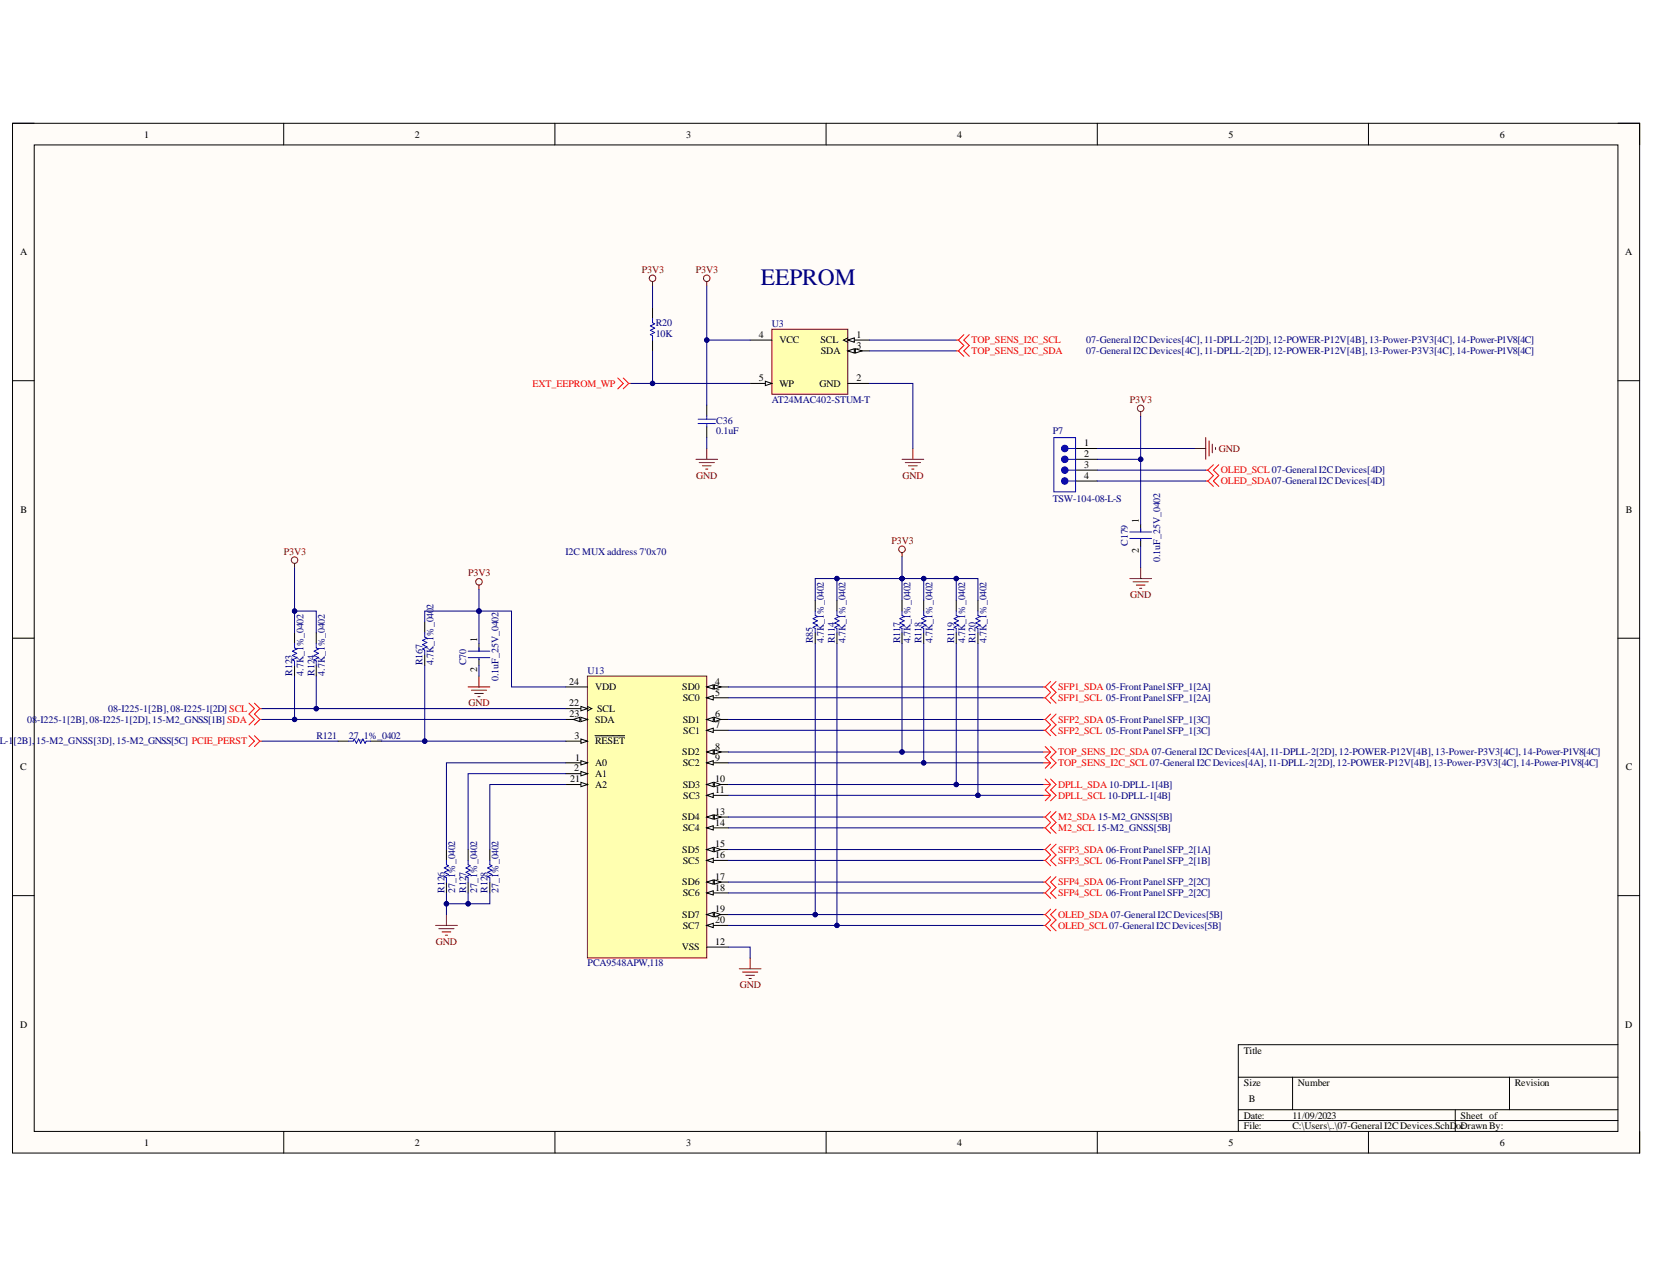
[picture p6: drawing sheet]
<svg xmlns="http://www.w3.org/2000/svg" width="279mm" height="216mm" viewBox="0 0 279 216" stroke-linecap="round" stroke-linejoin="round" font-family="sans-serif">
<defs><g id="words">
<text font-size="4" fill="#000080" x="128.5" y="48.2">EEPROM</text>
<g font-size="1.7">
<text x="24.4" y="23.2">1</text>
<text x="70.1" y="23.2">2</text>
<text x="115.9" y="23.2">3</text>
<text x="161.7" y="23.2">4</text>
<text x="207.5" y="23.2">5</text>
<text x="253.3" y="23.2">6</text>
<text x="3.4" y="43.1">A</text>
<text x="274.6" y="43.1">A</text>
<text x="128.2" y="57.1">4</text>
<text x="131.7" y="58">VCC</text>
<text x="138.6" y="58">SCL</text>
<text x="138.7" y="59.8">SDA</text>
<text x="144.7" y="57.1">1</text>
<text x="144.7" y="58.9">3</text>
<text x="128.2" y="64.4">5</text>
<text x="131.7" y="65.3">WP</text>
<text x="138.4" y="65.3">GND</text>
<text x="144.7" y="64.4">2</text>
<text x="183.1" y="75.4">1</text>
<text x="183.1" y="77.2">2</text>
<text x="183.1" y="79.1">3</text>
<text x="183.1" y="80.9">4</text>
<text x="3.5" y="86.6">B</text>
<text x="192.4" y="88.4" transform="rotate(-90 192.4 88.4)">1</text>
<text x="274.6" y="86.6">B</text>
<text x="192.4" y="93.4" transform="rotate(-90 192.4 93.4)">2</text>
<text x="80.6" y="113.5" transform="rotate(-90 80.6 113.5)">2</text>
<text x="80.6" y="108.5" transform="rotate(-90 80.6 108.5)">1</text>
<text x="96.1" y="115.7">24</text>
<text x="96.1" y="119.3">22</text>
<text x="100.5" y="116.6">VDD</text>
<text x="115.3" y="116.6">SD0</text>
<text x="115.3" y="118.4">SC0</text>
<text x="120.8" y="115.7">4</text>
<text x="120.8" y="117.6">5</text>
<text x="96.2" y="121.2">23</text>
<text x="97.1" y="124.8">3</text>
<text x="100.5" y="125.8">RESET</text>
<text x="100.5" y="122.1">SDA</text>
<text x="100.9" y="120.3">SCL</text>
<text x="115.3" y="122.1">SD1</text>
<text x="115.4" y="124">SC1</text>
<text x="120.8" y="121.2">6</text>
<text x="120.8" y="123">7</text>
<text x="3.4" y="130.1">C</text>
<text x="97" y="130.3">2</text>
<text x="97.2" y="128.5">1</text>
<text x="100.5" y="129.5">A0</text>
<text x="100.5" y="131.2">A1</text>
<text x="115.3" y="127.6">SD2</text>
<text x="115.3" y="129.5">SC2</text>
<text x="120.8" y="126.7">8</text>
<text x="120.8" y="128.5">9</text>
<text x="274.6" y="130.1">C</text>
<text x="96.3" y="132.2">21</text>
<text x="100.5" y="133.1">A2</text>
<text x="115.3" y="133.1">SD3</text>
<text x="115.4" y="135">SC3</text>
<text x="120.8" y="132.2">10</text>
<text x="120.8" y="137.7">13</text>
<text x="120.8" y="134">11</text>
<text x="115.3" y="138.6">SD4</text>
<text x="115.3" y="140.5">SC4</text>
<text x="120.8" y="143.2">15</text>
<text x="120.8" y="139.5">14</text>
<text x="115.3" y="144.1">SD5</text>
<text x="115.3" y="149.6">SD6</text>
<text x="115.3" y="145.9">SC5</text>
<text x="120.8" y="148.7">17</text>
<text x="120.8" y="145">16</text>
<text x="115.3" y="155.1">SD7</text>
<text x="115.3" y="151.4">SC6</text>
<text x="120.8" y="154.1">19</text>
<text x="120.8" y="150.5">18</text>
<text x="115.2" y="160.6">VSS</text>
<text x="115.3" y="156.9">SC7</text>
<text x="120.8" y="156">20</text>
<text x="120.8" y="159.6">12</text>
<text x="3.4" y="173.6">D</text>
<text x="274.6" y="173.6">D</text>
<text x="210.1" y="178">Title</text>
<text x="210.1" y="183.5">Size</text>
<text x="219.3" y="183.5">Number</text>
<text x="255.9" y="183.5">Revision</text>
<text x="210.1" y="189">Date:</text>
<text x="210.1" y="190.7">File:</text>
<text x="211" y="186.2">B</text>
<text x="218.3" y="189">11/09/2023</text>
<text x="218.3" y="190.7">C:\Users\..\07-GeneralI2CDevices.SchD</text>
<text x="246" y="190.7">oDrawnBy:</text>
<text x="246.7" y="189">Sheet of</text>
<text x="246.7" y="190.7">c</text>
<text x="24.4" y="193.5">1</text>
<text x="70.1" y="193.5">2</text>
<text x="115.9" y="193.5">3</text>
<text x="161.7" y="193.5">4</text>
<text x="207.5" y="193.5">5</text>
<text x="253.3" y="193.5">6</text>
</g>
<g font-size="1.7" fill="#800000">
<text x="108.4" y="46.1">P3V3</text>
<text x="117.5" y="46.1">P3V3</text>
<text x="190.8" y="68.1">P3V3</text>
<text x="205.9" y="76.3">GND</text>
<text x="117.6" y="80.9">GND</text>
<text x="152.5" y="80.9">GND</text>
<text x="47.9" y="93.7">P3V3</text>
<text x="150.6" y="91.9">P3V3</text>
<text x="79.1" y="97.4">P3V3</text>
<text x="190.9" y="101.1">GND</text>
<text x="79.1" y="119.3">GND</text>
<text x="73.6" y="159.6">GND</text>
<text x="125" y="167">GND</text>
</g>
<g font-size="1.7" fill="#000080">
<text x="110.8" y="55.1">R20</text>
<text x="110.8" y="56.9">10K</text>
<text x="130.4" y="55.3">U3</text>
<text x="183.5" y="59.8">07-GeneralI2CDevices[4C],11-DPLL-2[2D],12-POWER-P12V[4B],13-Power-P3V3[4C],14-Power-P1V8[4C]</text>
<text x="183.5" y="58">07-GeneralI2CDevices[4C],11-DPLL-2[2D],12-POWER-P12V[4B],13-Power-P3V3[4C],14-Power-P1V8[4C]</text>
<text x="121" y="71.6">C36</text>
<text x="130.4" y="68.1">AT24MAC402-STUM-T</text>
<text x="121" y="73.4">0.1uF</text>
<text x="177.8" y="73.4">P7</text>
<text x="177.8" y="84.8">TSW-104-08-L-S</text>
<text x="95.5" y="93.7">I2C MUX address 7'0x70</text>
<text x="190.5" y="92.2" transform="rotate(-90 190.5 92.2)">C179</text>
<text x="196" y="95" transform="rotate(-90 196 95)">0.1uF_25V_0402</text>
<text x="73.2" y="102.9" transform="rotate(-90 73.2 102.9)">2</text>
<text x="71.4" y="112.4" transform="rotate(-90 71.4 112.4)">R167</text>
<text x="73.2" y="112.4" transform="rotate(-90 73.2 112.4)">4.7K_1%_040</text>
<text x="78.7" y="112.4" transform="rotate(-90 78.7 112.4)">C70</text>
<text x="99.3" y="113.8">U13</text>
<text x="137.3" y="108.7" transform="rotate(-90 137.3 108.7)">R85</text>
<text x="139.2" y="108.7" transform="rotate(-90 139.2 108.7)">4.7K_1%_0402</text>
<text x="141" y="108.7" transform="rotate(-90 141 108.7)">R114</text>
<text x="142.8" y="108.7" transform="rotate(-90 142.8 108.7)">4.7K_1%_0402</text>
<text x="152" y="108.7" transform="rotate(-90 152 108.7)">R117</text>
<text x="153.8" y="108.7" transform="rotate(-90 153.8 108.7)">4.7K_1%_0402</text>
<text x="155.7" y="108.7" transform="rotate(-90 155.7 108.7)">R118</text>
<text x="157.5" y="108.7" transform="rotate(-90 157.5 108.7)">4.7K_1%_0402</text>
<text x="161.2" y="108.7" transform="rotate(-90 161.2 108.7)">R119</text>
<text x="163" y="108.7" transform="rotate(-90 163 108.7)">4.7K_1%_0402</text>
<text x="164.8" y="108.7" transform="rotate(-90 164.8 108.7)">R120</text>
<text x="166.7" y="108.7" transform="rotate(-90 166.7 108.7)">4.7K_1%_0402</text>
<text x="49.4" y="114.2" transform="rotate(-90 49.4 114.2)">R123</text>
<text x="51.2" y="114.2" transform="rotate(-90 51.2 114.2)">4.7K_1%_0402</text>
<text x="53.1" y="114.2" transform="rotate(-90 53.1 114.2)">R124</text>
<text x="54.9" y="114.2" transform="rotate(-90 54.9 114.2)">4.7K_1%_0402</text>
<text x="84.2" y="115.1" transform="rotate(-90 84.2 115.1)">0.1uF_25V_0402</text>
<text x="-.2" y="125.8">L-1[2B],</text>
<text x="4.6" y="122.1">08-I225-1[2B],08-I225-1[2D],15-M2_GNSS[1B] SDA</text>
<text x="6.1" y="125.8">15-M2_GNSS[3D],15-M2_GNSS[5C] PCIE_PERST</text>
<text x="18.3" y="120.3">08-I225-1[2B],08-I225-1[2D] SCL</text>
<text x="53.4" y="124.8">R121</text>
<text x="58.9" y="124.8">27_1%_0402</text>
<text x="75.1" y="150.9" transform="rotate(-90 75.1 150.9)">R126</text>
<text x="76.9" y="150.9" transform="rotate(-90 76.9 150.9)">27_1%_0402</text>
<text x="78.7" y="150.9" transform="rotate(-90 78.7 150.9)">R127</text>
<text x="80.6" y="150.9" transform="rotate(-90 80.6 150.9)">27_1%_0402</text>
<text x="82.4" y="150.9" transform="rotate(-90 82.4 150.9)">R128</text>
<text x="84.2" y="150.9" transform="rotate(-90 84.2 150.9)">27_1%_0402</text>
<text x="99.3" y="163.3">PCA9548APW,118</text>
</g>
<g font-size="1.7" fill="#f00">
<text x="164.1" y="59.8">TOP_SENS_I2C_SDA</text>
<text x="164.1" y="58">TOP_SENS_I2C_SCL</text>
<text x="90" y="65.3">EXT_EEPROM_WP</text>
<text x="206.2" y="80">OLED_SCL 07-GeneralI2CDevices[4D]</text>
<text x="206.2" y="81.8">OLED_SDA07-GeneralI2CDevices[4D]</text>
<text x="178.8" y="116.6">SFP1_SDA 05-FrontPanelSFP_1[2A]</text>
<text x="178.8" y="118.4">SFP1_SCL 05-FrontPanelSFP_1[2A]</text>
<text x="178.8" y="122.1">SFP2_SDA 05-FrontPanelSFP_1[3C]</text>
<text x="178.8" y="124">SFP2_SCL 05-FrontPanelSFP_1[3C]</text>
<text x="178.8" y="129.5">TOP_SENS_I2C_SCL 07-GeneralI2CDevices[4A],11-DPLL-2[2D],12-POWER-P12V[4B],13-Power-P3V3[4C],14-Power-P1V8[4C]</text>
<text x="178.8" y="127.6">TOP_SENS_I2C_SDA 07-GeneralI2CDevices[4A],11-DPLL-2[2D],12-POWER-P12V[4B],13-Power-P3V3[4C],14-Power-P1V8[4C]</text>
<text x="178.8" y="135">DPLL_SCL 10-DPLL-1[4B]</text>
<text x="178.8" y="133.1">DPLL_SDA 10-DPLL-1[4B]</text>
<text x="178.8" y="140.5">M2_SCL 15-M2_GNSS[5B]</text>
<text x="178.8" y="138.6">M2_SDA 15-M2_GNSS[5B]</text>
<text x="178.8" y="144.1">SFP3_SDA 06-FrontPanelSFP_2[1A]</text>
<text x="178.8" y="145.9">SFP3_SCL 06-FrontPanelSFP_2[1B]</text>
<text x="178.8" y="149.6">SFP4_SDA 06-FrontPanelSFP_2[2C]</text>
<text x="178.8" y="151.4">SFP4_SCL 06-FrontPanelSFP_2[2C]</text>
<text x="178.8" y="155.1">OLED_SDA 07-GeneralI2CDevices[5B]</text>
<text x="178.8" y="156.9">OLED_SCL 07-GeneralI2CDevices[5B]</text>
</g>
</g></defs>
<path d="M2.1 20.8h274.9v174h-274.9z" fill-rule="evenodd" fill="#fffcf8"/>
<path d="M2.1 20.8h274.9v174h-274.9z" fill="none" stroke="#000" stroke-width=".17"/>
<path d="M5.8 24.5h267.5v166.6h-267.5z" fill-rule="evenodd" fill="#fffcf8"/>
<g fill="none" stroke="#000" stroke-width=".17">
<path d="M2.1 20.8h3.7M5.8 24.5h267.5v166.6h-267.5zM47.9 20.8v3.7M93.7 20.8v3.7M139.5 20.8v3.7M185.4 20.8v3.7M231.2 20.8v3.7M273.3 20.8h3.7v3.7M2.1 64.3h3.7M273.3 64.3h3.7M2.1 107.8h3.7M49.8 106.9v1.8"/>
<path d="M49.8 112.4v1.8M53.4 106.9v1.8M53.4 112.4v1.8M80.9 108.7v1.3M80.9 111.3v1.1M152.4 101.4v1.8M152.4 106.9v1.8M156 101.4v1.8M156 106.9v1.8M161.5 101.4v1.8M161.5 106.9v1.8M165.2 101.4v1.8"/>
<path d="M165.2 106.9v1.8M273.3 107.8h3.7M57.1 125.2h1.8M62.6 125.2h1.8M2.1 151.3h3.7M75.4 143.5v1.9M75.4 149v1.8M79.1 143.5v1.9M79.1 149v1.8M82.7 143.5v1.9M82.7 149v1.8M273.3 151.3h3.7"/>
<path d="M273.3 176.5h-64.1v14.6M47.9 191.1v3.7M93.7 191.1v3.7M139.5 191.1v3.7M185.4 191.1v3.7M209.2 182h64.1M209.2 187.5h64.1M209.2 189.3h64.1M218.3 182v5.5M231.2 191.1v3.7M245.8 187.5v3.6M255 182v5.5"/>
<path d="M277 191.1v3.7"/>
</g>
<g fill="none" stroke="#00f" stroke-width=".17">
<path d="M49.8 108.7v.8l.3 .1-.7 .4 .7 .4-.7 .3 .7 .4-.7 .4 .4 .2v.7M53.4 108.7v.8l.4 .1-.7 .4 .7 .4-.7 .3 .7 .4-.7 .4 .3 .2v.7M79.1 110h3.6M79.1 111.1h3.6M80.9 109.5v.5M80.9 111.3v.2M152.4 103.2v.8l.3 .1-.7 .4 .7 .4-.7 .3 .7 .4-.7 .4 .4 .2v.7M156 103.2v.8l.4 .1-.7 .4 .7 .4-.7 .3 .7 .4-.7 .4 .3 .2v.7M161.5 103.2v.8l.4 .1-.7 .4 .7 .4-.7 .3 .7 .4-.7 .4 .3 .2v.7M165.2 103.2v.8l.4 .1-.8 .4 .8 .4-.8 .3 .8 .4-.8 .4 .4 .2v.7M58.9 125.2h.8l.1-.4 .4 .8 .4-.8 .3 .8 .4-.8 .4 .8 .2-.4h.7M75.4 145.4v.7l.4 .2-.8 .3 .8 .4-.8 .4 .8 .3-.8 .4 .4 .2v.7"/>
<path d="M79.1 145.4v.7l.3 .2-.7 .3 .7 .4-.7 .4 .7 .3-.7 .4 .4 .2v.7M82.7 145.4v.7l.4 .2-.7 .3 .7 .4-.7 .4 .7 .3-.7 .4 .3 .2v.7"/>
</g>
<g fill="none" stroke="#800000" stroke-width=".17">
<path d="M49.8 95.2v.7M80.9 98.8v.8M152.4 93.3v.8M79.1 116.1h3.6M79.6 116.6h2.6M80.2 117.1h1.4M80.7 117.7h.4M80.9 114.2v1.9M73.6 156.3h3.6M74.1 156.9h2.6M74.7 157.4h1.4M75.2 158h.4"/>
<path d="M75.4 154.5v1.8M124.9 163.7h3.7M125.4 164.2h2.6M126 164.8h1.5M126.5 165.3h.4M126.7 161.8v1.9"/>
<circle cx="49.8" cy="94.6" r=".55"/>
<circle cx="80.9" cy="98.3" r=".55"/>
<circle cx="152.4" cy="92.8" r=".55"/>
</g>
<g fill="none" stroke="#f00" stroke-width=".17">
<path d="M42.1 118.8l.9 .9-.9 .9 .9 .9-.9 1M43 118.8l.9 .9M43.9 119.7l-.9 .9 .9 .9M43.9 119.7h.4M42.1 124.3l.9 .9-.9 .9M43 124.3l.9 .9M43.9 125.2l-.9 .9M43.9 125.2h.4M43.9 121.5l-.9 1M43.9 121.5h.4M176.2 134.4h1.3M176.2 132.5h1.3"/>
<path d="M176.2 128.9h1.3M176.2 127h1.3M176.6 131.6l.9 .9M176.6 126.1l.9 .9M177.5 134.4l-.9 .9M177.5 132.5l-.9 1 .9 .9M177.5 131.6l.9 .9-.9 1 .9 .9-.9 .9M177.5 128.9l-.9 .9M177.5 127l-.9 1 .9 .9M177.5 126.1l.9 .9-.9 1 .9 .9-.9 .9"/>
</g>
<path d="M130.4 55.6h12.8v11h-12.8z" fill-rule="evenodd" fill="#ffffb0"/>
<path d="M130.4 55.6h12.8v11h-12.8z" fill="none" stroke="#800000" stroke-width=".17"/>
<path d="M126.7 57.5h3.7M143.2 57.5h3.7" fill="none" stroke="#000" stroke-width=".17"/>
<path d="M143.2 57.5l1.1-.4v.7z" fill="#f8fcff"/>
<path d="M143.2 57.5l1.1-.4v.7zM143.2 57.1l-.7 .4 .7 .3M143.2 59.3h3.7" fill="none" stroke="#000" stroke-width=".17"/>
<path d="M143.2 59.3l1.1-.4v.7z" fill="#f8fcff"/>
<path d="M143.2 59.3l1.1-.4v.7z" fill="none" stroke="#000" stroke-width=".17"/>
<path d="M144.5 58.9l1.1 .4-1.1 .3z" fill="#f8fcff"/>
<path d="M144.5 58.9l1.1 .4-1.1 .3zM126.7 64.8h3.7" fill="none" stroke="#000" stroke-width=".17"/>
<path d="M129.3 64.4l1.1 .4-1.1 .3z" fill="#f8fcff"/>
<path d="M110.2 52v1.8M110.2 57.5v1.8M119.4 68.4v1.9M119.4 72.1v1.8M129.3 64.4l1.1 .4-1.1 .3zM143.2 64.8h3.7M71.7 105.1v1.8M71.7 110.6v1.8" fill="none" stroke="#000" stroke-width=".17"/>
<g fill="none" stroke="#f00" stroke-width=".17">
<path d="M161.5 59.3h.4M161.5 57.5h.4M161.9 59.3l.9 .9M161.9 57.5l.9 .9-.9 .9M162.8 56.5l-.9 1M163.7 56.5l-.9 1 .9 .9-.9 .9 .9 .9M104.4 63.9l.9 .9-.9 .9M105.3 63.9l.9 .9M106.2 64.8l-.9 .9M106.2 64.8h.4M176.2 116.1h.4M176.2 117.9h.4"/>
<path d="M176.6 116.1l.9 .9-.9 .9M176.6 117.9l.9 .9M177.5 115.1l-.9 1M178.4 115.1l-.9 1 .9 .9-.9 .9 .9 .9M176.2 121.5h.4M176.2 123.4h.4M176.6 121.5l.9 1-.9 .9M176.6 123.4l.9 .9M177.5 120.6l-.9 .9M178.4 120.6l-.9 .9 .9 1-.9 .9 .9 .9"/>
</g>
<g fill="none" stroke="#800000" stroke-width=".17">
<path d="M110.2 47.6v.7M119.4 47.6v.7M117.6 77.6h3.6M118.1 78.1h2.6M118.7 78.7h1.4M119.2 79.2h.4M119.4 75.8v1.8M152.4 77.6h3.6M152.9 78.1h2.6M153.5 78.7h1.4M154 79.2h.4M154.2 75.8v1.8"/>
<circle cx="110.2" cy="47" r=".55"/>
<circle cx="119.4" cy="47" r=".55"/>
</g>
<path d="M110.2 53.8v.7l.4 .2-.7 .4 .7 .3-.7 .4 .7 .4-.7 .3 .3 .2v.8M117.9 70.8h3M117.9 71.5h3M119.4 70.3v.5M119.4 71.5v.6M71.7 106.9v.7l.4 .2-.7 .4 .7 .3-.7 .4 .7 .4-.7 .3 .3 .2v.8" fill="none" stroke="#00f" stroke-width=".17"/>
<path d="M99.2 114.2h20.2v47.6h-20.2z" fill-rule="evenodd" fill="#ffffb0"/>
<path d="M99.2 114.2h20.2v47.6h-20.2z" fill="none" stroke="#800000" stroke-width=".17"/>
<path d="M95.6 116.1h3.6M119.4 116.1h3.7" fill="none" stroke="#000" stroke-width=".17"/>
<path d="M119.4 116.1l1.1-.4v.7z" fill="#f8fcff"/>
<path d="M119.4 116.1l1.1-.4v.7z" fill="none" stroke="#000" stroke-width=".17"/>
<path d="M120.7 115.7l1.1 .4-1.1 .3z" fill="#f8fcff"/>
<path d="M120.7 115.7l1.1 .4-1.1 .3zM119.4 121.5h3.7" fill="none" stroke="#000" stroke-width=".17"/>
<path d="M119.4 121.5l1.1-.3v.7z" fill="#f8fcff"/>
<path d="M119.4 121.5l1.1-.3v.7z" fill="none" stroke="#000" stroke-width=".17"/>
<path d="M120.7 121.2l1.1 .3-1.1 .4z" fill="#f8fcff"/>
<path d="M119.4 127h3.7M120.7 121.2l1.1 .3-1.1 .4z" fill="none" stroke="#000" stroke-width=".17"/>
<path d="M119.4 127l1.1-.3v.7z" fill="#f8fcff"/>
<path d="M119.4 127l1.1-.3v.7z" fill="none" stroke="#000" stroke-width=".17"/>
<path d="M120.7 126.7l1.1 .3-1.1 .4z" fill="#f8fcff"/>
<path d="M119.4 132.5h3.7M120.7 126.7l1.1 .3-1.1 .4z" fill="none" stroke="#000" stroke-width=".17"/>
<path d="M119.4 132.5l1.1-.3v.7z" fill="#f8fcff"/>
<path d="M119.4 132.5l1.1-.3v.7z" fill="none" stroke="#000" stroke-width=".17"/>
<path d="M120.7 132.2l1.1 .3-1.1 .4z" fill="#f8fcff"/>
<path d="M119.4 138h3.7M120.7 132.2l1.1 .3-1.1 .4z" fill="none" stroke="#000" stroke-width=".17"/>
<path d="M119.4 138l1.1-.3v.7z" fill="#f8fcff"/>
<path d="M119.4 138l1.1-.3v.7z" fill="none" stroke="#000" stroke-width=".17"/>
<path d="M120.7 137.7l1.1 .3-1.1 .4z" fill="#f8fcff"/>
<path d="M120.7 137.7l1.1 .3-1.1 .4zM119.4 143.5h3.7" fill="none" stroke="#000" stroke-width=".17"/>
<path d="M119.4 143.5l1.1-.3v.7z" fill="#f8fcff"/>
<path d="M119.4 143.5l1.1-.3v.7z" fill="none" stroke="#000" stroke-width=".17"/>
<path d="M120.7 143.2l1.1 .3-1.1 .4z" fill="#f8fcff"/>
<path d="M119.4 149h3.7M120.7 143.2l1.1 .3-1.1 .4z" fill="none" stroke="#000" stroke-width=".17"/>
<path d="M119.4 149l1.1-.4v.8z" fill="#f8fcff"/>
<path d="M119.4 149l1.1-.4v.8z" fill="none" stroke="#000" stroke-width=".17"/>
<path d="M120.7 148.6l1.1 .4-1.1 .4z" fill="#f8fcff"/>
<path d="M119.4 154.5h3.7M120.7 148.6l1.1 .4-1.1 .4z" fill="none" stroke="#000" stroke-width=".17"/>
<path d="M119.4 154.5l1.1-.4v.8z" fill="#f8fcff"/>
<path d="M119.4 154.5l1.1-.4v.8z" fill="none" stroke="#000" stroke-width=".17"/>
<path d="M120.7 154.1l1.1 .4-1.1 .4z" fill="#f8fcff"/>
<path d="M119.4 117.9h3.7M120.7 154.1l1.1 .4-1.1 .4z" fill="none" stroke="#000" stroke-width=".17"/>
<path d="M119.4 117.9l1.1-.4v.7z" fill="#f8fcff"/>
<path d="M119.4 117.9l1.1-.4v.7zM119.4 123.4h3.7" fill="none" stroke="#000" stroke-width=".17"/>
<path d="M119.4 123.4l1.1-.4v.7z" fill="#f8fcff"/>
<path d="M119.4 123.4l1.1-.4v.7zM119.4 128.9h3.7" fill="none" stroke="#000" stroke-width=".17"/>
<path d="M119.4 128.9l1.1-.4v.7z" fill="#f8fcff"/>
<path d="M119.4 128.9l1.1-.4v.7zM119.4 134.4h3.7" fill="none" stroke="#000" stroke-width=".17"/>
<path d="M119.4 134.4l1.1-.4v.7z" fill="#f8fcff"/>
<path d="M119.4 134.4l1.1-.4v.7zM119.4 139.9h3.7" fill="none" stroke="#000" stroke-width=".17"/>
<path d="M119.4 139.9l1.1-.4v.7z" fill="#f8fcff"/>
<path d="M119.4 139.9l1.1-.4v.7zM119.4 145.4h3.7" fill="none" stroke="#000" stroke-width=".17"/>
<path d="M119.4 145.4l1.1-.4v.7z" fill="#f8fcff"/>
<path d="M119.4 145.4l1.1-.4v.7zM119.4 150.8h3.7" fill="none" stroke="#000" stroke-width=".17"/>
<path d="M119.4 150.8l1.1-.3v.7z" fill="#f8fcff"/>
<path d="M119.4 150.8l1.1-.3v.7zM119.4 156.3h3.7" fill="none" stroke="#000" stroke-width=".17"/>
<path d="M119.4 156.3l1.1-.3v.7z" fill="#f8fcff"/>
<path d="M95.6 125.2h3.6M119.4 156.3l1.1-.3v.7z" fill="none" stroke="#000" stroke-width=".17"/>
<path d="M98.1 124.8l1.1 .4-1.1 .4z" fill="#f8fcff"/>
<path d="M95.6 128.9h3.6M98.1 124.8l1.1 .4-1.1 .4zM100.5 124.3h5" fill="none" stroke="#000" stroke-width=".17"/>
<path d="M98.1 128.5l1.1 .4-1.1 .3z" fill="#f8fcff"/>
<path d="M95.6 130.7h3.6M98.1 128.5l1.1 .4-1.1 .3z" fill="none" stroke="#000" stroke-width=".17"/>
<path d="M98.1 130.3l1.1 .4-1.1 .4z" fill="#f8fcff"/>
<path d="M95.6 132.5h3.6M98.1 130.3l1.1 .4-1.1 .4z" fill="none" stroke="#000" stroke-width=".17"/>
<path d="M98.1 132.2l1.1 .3-1.1 .4z" fill="#f8fcff"/>
<path d="M95.6 119.7h3.6M98.1 132.2l1.1 .3-1.1 .4z" fill="none" stroke="#000" stroke-width=".17"/>
<path d="M98.1 119.3l1.1 .4-1.1 .4z" fill="#f8fcff"/>
<path d="M98.1 119.3l1.1 .4-1.1 .4zM99.2 119.3l.8 .4-.8 .4M95.6 121.5h3.6" fill="none" stroke="#000" stroke-width=".17"/>
<path d="M98.1 121.2l1.1 .3-1.1 .4z" fill="#f8fcff"/>
<path d="M98.1 121.2l1.1 .3-1.1 .4z" fill="none" stroke="#000" stroke-width=".17"/>
<path d="M96.8 121.5l1.1-.3v.7z" fill="#f8fcff"/>
<path d="M181.7 75.8h3.7M181.7 77.6h3.7M181.7 79.4h3.7M181.7 81.3h3.7M96.8 121.5l1.1-.3v.7zM119.4 160h3.7" fill="none" stroke="#000" stroke-width=".17"/>
<g fill="none" stroke="#f00" stroke-width=".17">
<path d="M176.2 139.9h.4M176.2 138h.4M176.6 139.9l.9 .9M176.6 138l.9 .9-.9 1M177.5 137.1l-.9 .9M178.4 137.1l-.9 .9 .9 .9-.9 1 .9 .9M176.2 143.5h.4M176.2 145.4h.4M176.2 149h.4M176.2 150.9h.4M176.6 143.5l.9 .9-.9 1M176.6 145.4l.9 .9"/>
<path d="M176.6 149l.9 .9-.9 1M176.6 150.9l.9 .9M177.5 142.6l-.9 .9M177.5 148.1l-.9 .9M178.4 142.6l-.9 .9 .9 .9-.9 1 .9 .9M178.4 148.1l-.9 .9 .9 .9-.9 1 .9 .9"/>
</g>
<path d="M180.4 75.8h1.3" fill="none" stroke="#00f" stroke-width=".17"/>
<circle cx="179.9" cy="75.8" r=".55" fill="#00f"/>
<g fill="none" stroke="#00f" stroke-width=".17">
<path d="M178 73.9h3.7v9.2h-3.7zM180.4 77.6h1.3"/>
<circle cx="179.9" cy="75.8" r=".55"/>
</g>
<circle cx="179.9" cy="77.6" r=".55" fill="#00f"/>
<g fill="none" stroke="#00f" stroke-width=".17">
<path d="M180.4 79.4h1.3M180.4 81.3h1.3"/>
<circle cx="179.9" cy="77.6" r=".55"/>
</g>
<circle cx="179.9" cy="79.4" r=".55" fill="#00f"/>
<circle cx="179.9" cy="79.4" r=".55" fill="none" stroke="#00f" stroke-width=".17"/>
<circle cx="179.9" cy="81.3" r=".55" fill="#00f"/>
<g fill="none" stroke="#00f" stroke-width=".17">
<path d="M190.9 89.9h3.6M190.9 91h3.6M192.7 89.3v.6M192.7 91.1v.2M137.7 103.2v.8l.4 .1-.8 .4 .8 .4-.8 .3 .8 .4-.8 .4 .4 .2v.7M141.4 103.2v.8l.3 .1-.7 .4 .7 .4-.7 .3 .7 .4-.7 .4 .4 .2v.7"/>
<circle cx="179.9" cy="81.3" r=".55"/>
</g>
<g fill="none" stroke="#800000" stroke-width=".17">
<path d="M192.7 69.5v.8M201.8 75.8h1.9M203.7 73.9v3.7M204.2 74.5v2.5M204.8 75v1.5M205.3 75.6v.3M190.9 97.7h3.6M191.4 98.3h2.6M192 98.8h1.4M192.5 99.4h.4M192.7 95.9v1.8"/>
<circle cx="192.7" cy="69" r=".55"/>
</g>
<path d="M192.7 88.6v1.3M192.7 91.1v1.1M137.7 101.4v1.8M137.7 106.9v1.8M141.4 101.4v1.8M141.4 106.9v1.8" fill="none" stroke="#000" stroke-width=".17"/>
<path d="M203.7 79.4h.3M204 79.4l1 .9-1 1M205 78.5l-1 .9M205.9 78.5l-.9 .9 .9 .9-.9 1 .9 .9M203.7 81.3h.3M204 81.3l1 .9M176.2 154.5h.4M176.2 156.3h.4M176.6 154.5l.9 .9-.9 .9M176.6 156.3l.9 1M177.5 153.6l-.9 .9M178.4 153.6l-.9 .9 .9 .9-.9 .9 .9 1" fill="none" stroke="#f00" stroke-width=".17"/>
<path d="M79.1 150.8v1.9h-3.7" fill="none" stroke="#000080" stroke-width=".17"/>
<circle cx="75.4" cy="152.7" r=".37" fill="#000080"/>
<circle cx="75.4" cy="152.7" r=".37" fill="none" stroke="#000080" stroke-width=".17"/>
<circle cx="79.1" cy="152.7" r=".37" fill="#000080"/>
<g fill="none" stroke="#000080" stroke-width=".17">
<path d="M82.7 150.8v1.9h-3.6"/>
<circle cx="79.1" cy="152.7" r=".37"/>
</g>
<circle cx="79.1" cy="152.7" r=".37" fill="#000080"/>
<g fill="none" stroke="#000080" stroke-width=".17">
<path d="M49.8 103.2h3.6v3.7M80.9 112.4v1.8M44.3 125.2h12.8"/>
<circle cx="79.1" cy="152.7" r=".37"/>
</g>
<circle cx="49.8" cy="103.2" r=".37" fill="#000080"/>
<g fill="none" stroke="#000080" stroke-width=".17">
<path d="M53.4 114.2v5.5"/>
<circle cx="49.8" cy="103.2" r=".37"/>
</g>
<circle cx="53.4" cy="119.7" r=".37" fill="#000080"/>
<g fill="none" stroke="#000080" stroke-width=".17">
<path d="M161.5 97.7v3.7"/>
<circle cx="53.4" cy="119.7" r=".37"/>
</g>
<circle cx="161.5" cy="97.7" r=".37" fill="#000080"/>
<g fill="none" stroke="#000080" stroke-width=".17">
<path d="M156 97.7v3.7"/>
<circle cx="161.5" cy="97.7" r=".37"/>
</g>
<circle cx="156" cy="97.7" r=".37" fill="#000080"/>
<g fill="none" stroke="#000080" stroke-width=".17">
<path d="M152.4 97.7v3.7"/>
<circle cx="156" cy="97.7" r=".37"/>
</g>
<circle cx="152.4" cy="97.7" r=".37" fill="#000080"/>
<g fill="none" stroke="#000080" stroke-width=".17">
<path d="M152.4 108.7v18.3"/>
<circle cx="152.4" cy="97.7" r=".37"/>
</g>
<circle cx="152.4" cy="127" r=".37" fill="#000080"/>
<g fill="none" stroke="#000080" stroke-width=".17">
<path d="M156 108.7v20.2"/>
<circle cx="152.4" cy="127" r=".37"/>
</g>
<circle cx="156" cy="128.9" r=".37" fill="#000080"/>
<g fill="none" stroke="#000080" stroke-width=".17">
<path d="M161.5 108.7v23.8"/>
<circle cx="156" cy="128.9" r=".37"/>
</g>
<circle cx="161.5" cy="132.5" r=".37" fill="#000080"/>
<g fill="none" stroke="#000080" stroke-width=".17">
<path d="M165.2 108.7v25.7"/>
<circle cx="161.5" cy="132.5" r=".37"/>
</g>
<circle cx="165.2" cy="134.4" r=".37" fill="#000080"/>
<g fill="none" stroke="#000080" stroke-width=".17">
<path d="M119.4 48.3v9.2h7.3M146.9 57.5h14.6M146.9 59.3h14.6M146.9 64.8h7.3v11"/>
<circle cx="165.2" cy="134.4" r=".37"/>
</g>
<circle cx="119.4" cy="57.4" r=".37" fill="#000080"/>
<g fill="none" stroke="#000080" stroke-width=".17">
<path d="M119.4 57.5v10.9"/>
<circle cx="119.4" cy="57.4" r=".37"/>
</g>
<circle cx="119.4" cy="57.4" r=".37" fill="#000080"/>
<g fill="none" stroke="#000080" stroke-width=".17">
<path d="M110.2 59.3v5.5h16.5M110.2 48.3v3.7"/>
<circle cx="119.4" cy="57.4" r=".37"/>
</g>
<circle cx="110.2" cy="64.8" r=".37" fill="#000080"/>
<g fill="none" stroke="#000080" stroke-width=".17">
<path d="M106.6 64.8h3.6M119.4 73.9v1.9"/>
<circle cx="110.2" cy="64.8" r=".37"/>
</g>
<circle cx="110.2" cy="64.8" r=".37" fill="#000080"/>
<g fill="none" stroke="#000080" stroke-width=".17">
<path d="M80.9 103.2h-9.2v1.9"/>
<circle cx="110.2" cy="64.8" r=".37"/>
</g>
<circle cx="80.9" cy="103.2" r=".37" fill="#000080"/>
<g fill="none" stroke="#000080" stroke-width=".17">
<path d="M71.7 112.4v12.8h-7.3"/>
<circle cx="80.9" cy="103.2" r=".37"/>
</g>
<circle cx="71.7" cy="125.2" r=".37" fill="#000080"/>
<g fill="none" stroke="#000080" stroke-width=".17">
<path d="M75.4 150.8v3.7"/>
<circle cx="71.7" cy="125.2" r=".37"/>
</g>
<circle cx="75.4" cy="152.7" r=".37" fill="#000080"/>
<g fill="none" stroke="#000080" stroke-width=".17">
<path d="M80.9 99.6v9.1"/>
<circle cx="75.4" cy="152.7" r=".37"/>
</g>
<circle cx="80.9" cy="103.2" r=".37" fill="#000080"/>
<g fill="none" stroke="#000080" stroke-width=".17">
<path d="M80.9 103.2h5.5v12.9h9.2"/>
<circle cx="80.9" cy="103.2" r=".37"/>
</g>
<circle cx="80.9" cy="103.2" r=".37" fill="#000080"/>
<g fill="none" stroke="#000080" stroke-width=".17">
<path d="M71.7 125.2h23.9M95.6 128.9h-20.2v14.6M95.6 130.7h-16.5v12.8M95.6 132.5h-12.9v11M123.1 160h3.6v1.8"/>
<circle cx="80.9" cy="103.2" r=".37"/>
</g>
<circle cx="71.7" cy="125.2" r=".37" fill="#000080"/>
<g fill="none" stroke="#000080" stroke-width=".17">
<path d="M49.8 95.9v11"/>
<circle cx="71.7" cy="125.2" r=".37"/>
</g>
<circle cx="49.8" cy="103.2" r=".37" fill="#000080"/>
<g fill="none" stroke="#000080" stroke-width=".17">
<path d="M44.3 121.5h51.3"/>
<circle cx="49.8" cy="103.2" r=".37"/>
</g>
<circle cx="49.8" cy="121.5" r=".37" fill="#000080"/>
<g fill="none" stroke="#000080" stroke-width=".17">
<path d="M44.3 119.7h51.3"/>
<circle cx="49.8" cy="121.5" r=".37"/>
</g>
<circle cx="53.4" cy="119.7" r=".37" fill="#000080"/>
<g fill="none" stroke="#000080" stroke-width=".17">
<path d="M49.8 114.2v7.3"/>
<circle cx="53.4" cy="119.7" r=".37"/>
</g>
<circle cx="49.8" cy="121.5" r=".37" fill="#000080"/>
<g fill="none" stroke="#000080" stroke-width=".17">
<path d="M123.1 134.4h53.1"/>
<circle cx="49.8" cy="121.5" r=".37"/>
</g>
<circle cx="165.2" cy="134.4" r=".37" fill="#000080"/>
<g fill="none" stroke="#000080" stroke-width=".17">
<path d="M123.1 132.5h53.1"/>
<circle cx="165.2" cy="134.4" r=".37"/>
</g>
<circle cx="161.5" cy="132.5" r=".37" fill="#000080"/>
<g fill="none" stroke="#000080" stroke-width=".17">
<path d="M123.1 128.9h53.1"/>
<circle cx="161.5" cy="132.5" r=".37"/>
</g>
<circle cx="156" cy="128.9" r=".37" fill="#000080"/>
<g fill="none" stroke="#000080" stroke-width=".17">
<path d="M123.1 127h53.1"/>
<circle cx="156" cy="128.9" r=".37"/>
</g>
<circle cx="152.4" cy="127" r=".37" fill="#000080"/>
<g fill="none" stroke="#000080" stroke-width=".17">
<path d="M152.4 97.7h12.8v3.7M123.1 117.9h53.1M123.1 116.1h53.1M123.1 123.4h53.1M123.1 121.5h53.1"/>
<circle cx="152.4" cy="127" r=".37"/>
</g>
<circle cx="152.4" cy="97.7" r=".37" fill="#000080"/>
<circle cx="152.4" cy="97.7" r=".37" fill="none" stroke="#000080" stroke-width=".17"/>
<circle cx="156" cy="97.7" r=".37" fill="#000080"/>
<circle cx="156" cy="97.7" r=".37" fill="none" stroke="#000080" stroke-width=".17"/>
<circle cx="161.5" cy="97.7" r=".37" fill="#000080"/>
<g fill="none" stroke="#000080" stroke-width=".17">
<path d="M152.4 94.1v3.6M123.1 138h53.1M123.1 139.9h53.1"/>
<circle cx="161.5" cy="97.7" r=".37"/>
</g>
<circle cx="152.4" cy="97.7" r=".37" fill="#000080"/>
<g fill="none" stroke="#000080" stroke-width=".17">
<path d="M192.7 70.3v18.3M192.7 92.2v3.7M123.1 143.5h53.1M123.1 145.4h53.1M123.1 149h53.1M123.1 150.9h53.1"/>
<circle cx="152.4" cy="97.7" r=".37"/>
</g>
<circle cx="192.7" cy="77.6" r=".37" fill="#000080"/>
<g fill="none" stroke="#000080" stroke-width=".17">
<path d="M185.4 77.6h7.3"/>
<circle cx="192.7" cy="77.6" r=".37"/>
</g>
<circle cx="192.7" cy="77.6" r=".37" fill="#000080"/>
<g fill="none" stroke="#000080" stroke-width=".17">
<path d="M185.4 75.8h16.4M123.1 154.5h53.1"/>
<circle cx="192.7" cy="77.6" r=".37"/>
</g>
<circle cx="137.7" cy="154.5" r=".37" fill="#000080"/>
<g fill="none" stroke="#000080" stroke-width=".17">
<path d="M123.1 156.3h53.1"/>
<circle cx="137.7" cy="154.5" r=".37"/>
</g>
<circle cx="141.4" cy="156.3" r=".36" fill="#000080"/>
<g fill="none" stroke="#000080" stroke-width=".17">
<path d="M152.4 97.7h-14.7v3.7"/>
<circle cx="141.4" cy="156.3" r=".36"/>
</g>
<circle cx="152.4" cy="97.7" r=".37" fill="#000080"/>
<circle cx="152.4" cy="97.7" r=".37" fill="none" stroke="#000080" stroke-width=".17"/>
<circle cx="141.4" cy="97.7" r=".37" fill="#000080"/>
<g fill="none" stroke="#000080" stroke-width=".17">
<path d="M141.4 97.7v3.7"/>
<circle cx="141.4" cy="97.7" r=".37"/>
</g>
<circle cx="141.4" cy="97.7" r=".37" fill="#000080"/>
<g fill="none" stroke="#000080" stroke-width=".17">
<path d="M137.7 108.7v45.8"/>
<circle cx="141.4" cy="97.7" r=".37"/>
</g>
<circle cx="137.7" cy="154.5" r=".37" fill="#000080"/>
<g fill="none" stroke="#000080" stroke-width=".17">
<path d="M141.4 108.7v47.6"/>
<circle cx="137.7" cy="154.5" r=".37"/>
</g>
<circle cx="141.4" cy="156.3" r=".36" fill="#000080"/>
<g fill="none" stroke="#000080" stroke-width=".17">
<path d="M185.4 79.4h18.3M185.4 81.3h18.3"/>
<circle cx="141.4" cy="156.3" r=".36"/>
</g>
<use href="#words"/>
</svg>
